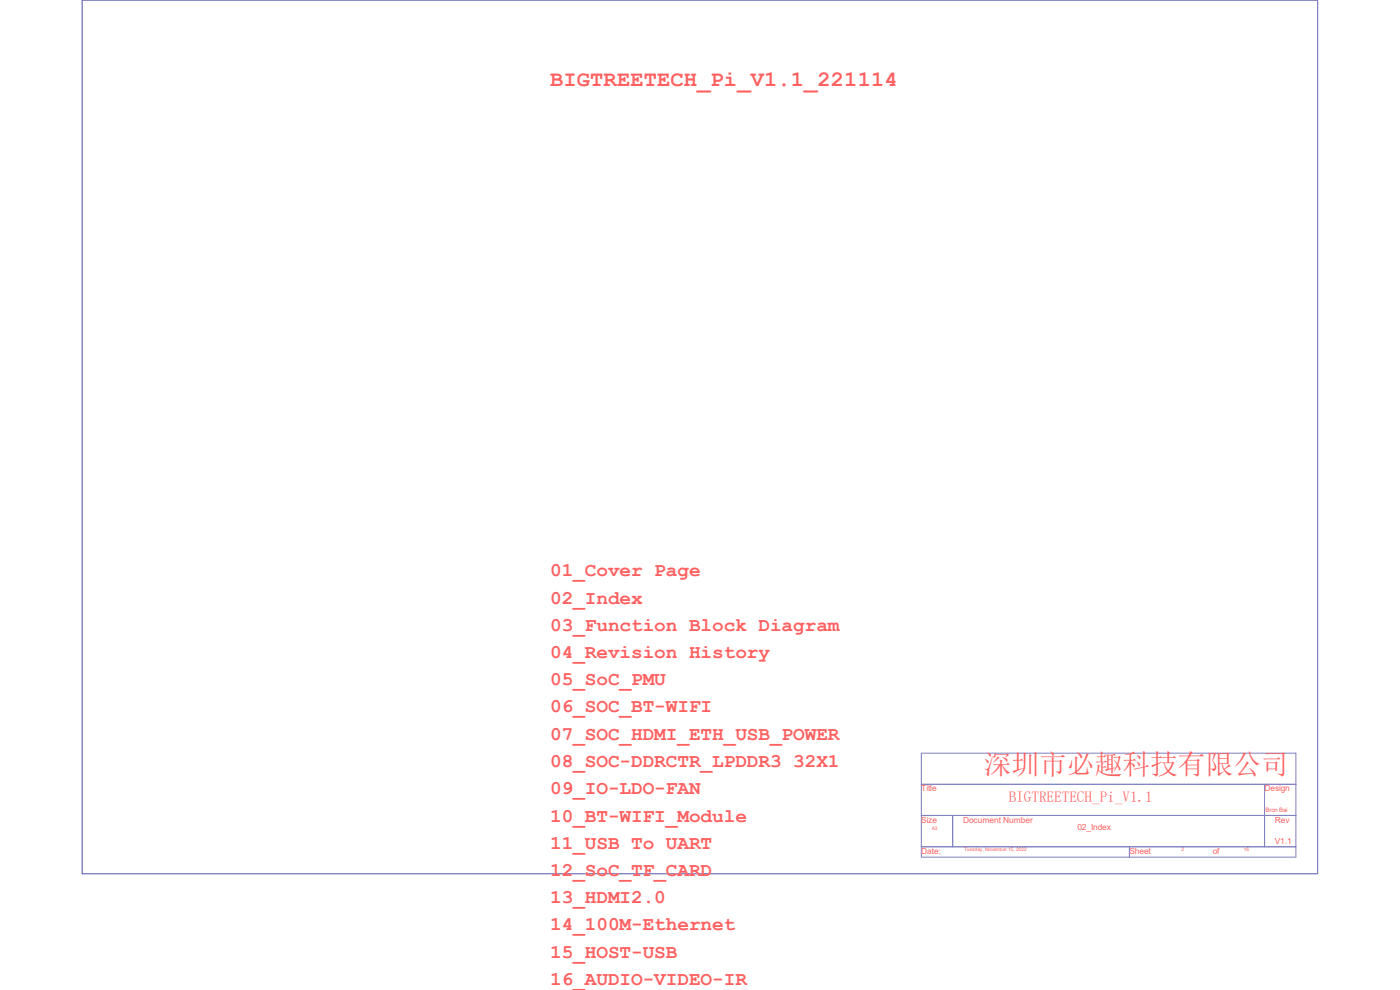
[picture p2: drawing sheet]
<svg xmlns="http://www.w3.org/2000/svg" width="297mm" height="210mm" viewBox="0 0 297 210" stroke-linecap="round" stroke-linejoin="round" font-family="sans-serif">
<defs><g id="words">
<text font-size="5.9" fill="#ff6060" x="208.7" y="164.2">深圳市必趣科技有限公司</text>
<text font-size="4.7" fill="#ff6060" x="116.7" y="18.3">BIGTREETECH_Pi_V1.1_221114</text>
<g font-size="4.1" fill="#ff6060">
<text x="116.7" y="122.3">01_Cover Page</text>
<text x="116.7" y="128">02_Index</text>
<text x="116.7" y="133.8">03_Function Block Diagram</text>
<text x="116.7" y="139.6">04_Revision History</text>
<text x="116.7" y="145.4">05_SoC_PMU</text>
<text x="116.7" y="151.1">06_SOC_BT-WIFI</text>
<text x="116.7" y="156.9">07_SOC_HDMI_ETH_USB_POWER</text>
<text x="116.7" y="162.7">08_SOC-DDRCTR_LPDDR3</text>
<text x="168.3" y="162.7">32X1</text>
<text x="116.7" y="168.5">09_IO-LDO-FAN</text>
<text x="116.7" y="174.3">10_BT-WIFI_Module</text>
<text x="116.7" y="180">11_USB To UART</text>
<text x="116.7" y="185.8">12_SoC_TF_CARD</text>
<text x="116.7" y="191.6">13_HDMI2.0</text>
<text x="116.7" y="197.4">14_100M-Ethernet</text>
<text x="116.7" y="203.1">15_HOST-USB</text>
<text x="116.7" y="208.9">16_AUDIO-VIDEO-IR</text>
</g>
<text font-size="3.2" fill="#ff6060" x="214" y="170.1">BIGTREETECH_Pi_V1.1</text>
<g font-size="1.8" fill="#ff6060">
<text x="195.5" y="167.9">Title</text>
<text x="268.3" y="167.9">Design</text>
<text x="195.5" y="174.5">Size</text>
<text x="204.3" y="174.5">Document Number</text>
<text x="228.6" y="176.1">02_Index</text>
<text x="270.5" y="178.9">V1.1</text>
<text x="270.5" y="174.5">Rev</text>
<text x="195.5" y="181.1">Date:</text>
<text x="239.6" y="181.1">Sheet</text>
<text x="257.3" y="181.1">of</text>
</g>
<text font-size="1.3" fill="#ff6060" x="268.5" y="172.3">Bron Bai</text>
<g font-size="1" fill="#ff6060">
<text x="197.7" y="176.1">A3</text>
<text x="204.5" y="180.5">Tuesday, November 15, 2022</text>
<text x="250.7" y="180.5">2</text>
<text x="263.9" y="180.5">16</text>
</g>
</g></defs>
<path d="M17.4 0h262.1v185.3h-262.1zM195.5 159.8h79.4v22h-79.4zM195.5 166.4h79.4M195.5 173h79.4M195.5 179.6h79.4M202.1 173v6.6M239.6 179.6v2.2M268.3 166.4v13.2M17.4 185.3h.1" fill="none" stroke="#8181c0" stroke-width=".21"/>
<use href="#words"/>
</svg>
